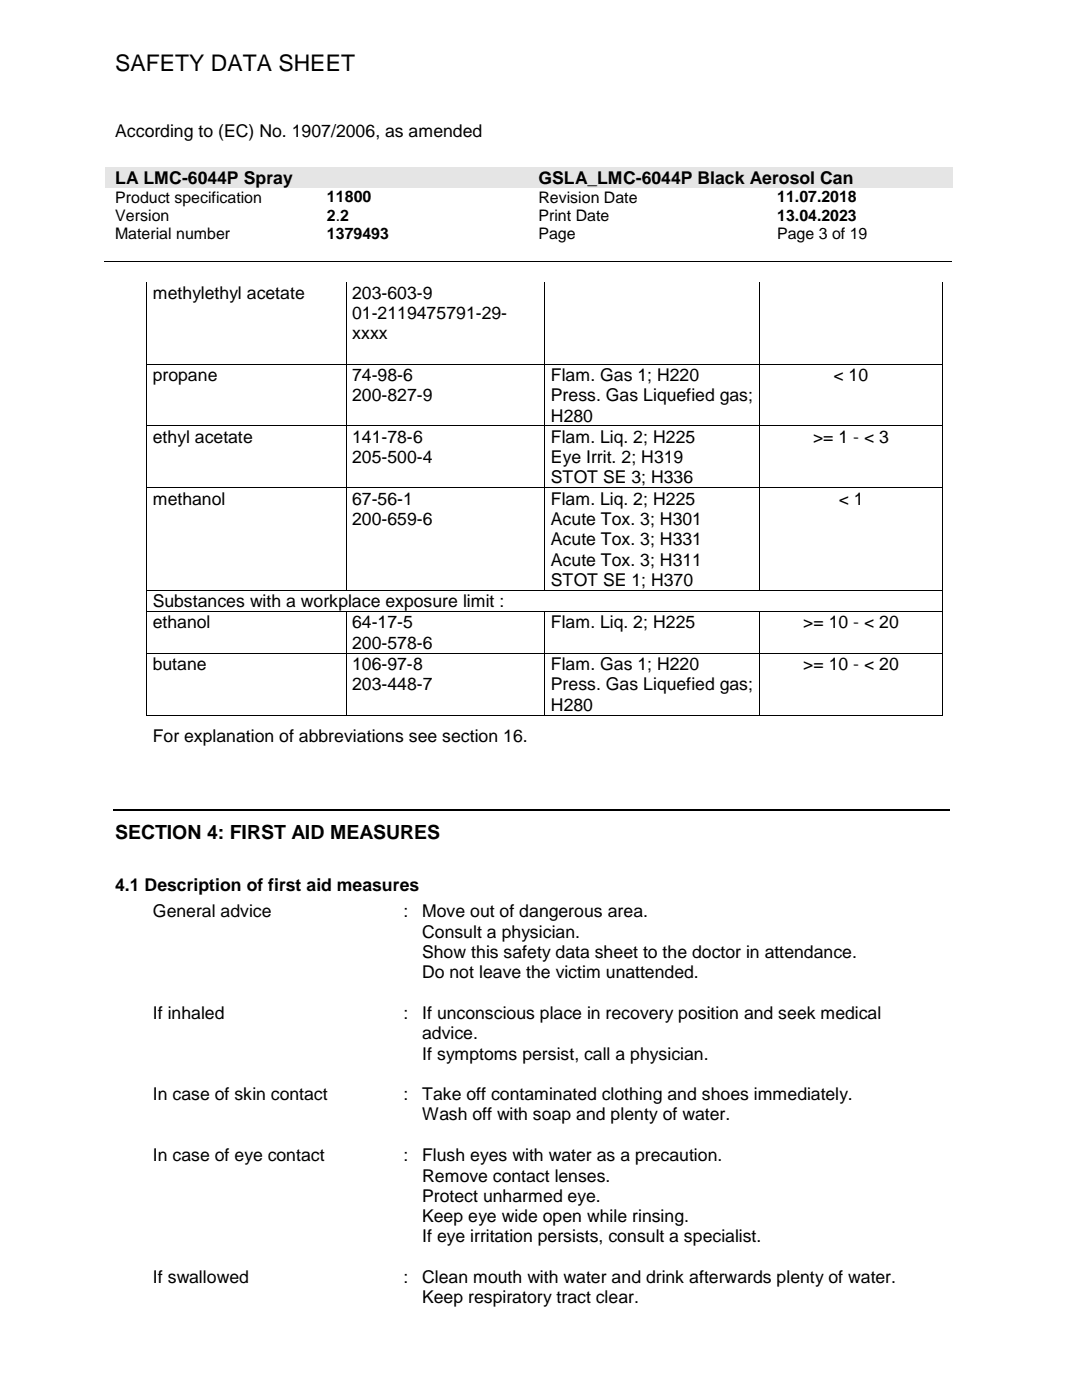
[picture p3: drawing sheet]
<svg xmlns="http://www.w3.org/2000/svg" width="216mm" height="279mm" viewBox="0 0 216 279" stroke-linecap="round" stroke-linejoin="round" font-family="sans-serif">
<defs><g id="words">
<text font-size="4.6" x="23" y="14.3">SAFETY DATA SHEET</text>
<text font-size="3.9" x="23" y="167.5">SECTION 4: FIRST AID MEASURES</text>
<g font-size="3.5">
<text x="23" y="27.4">According to (EC) No. 1907/2006, as amended</text>
<text x="23" y="36.7">LA LMC-6044P Spray</text>
<text x="107.5" y="36.7">GSLA_LMC-6044P Black Aerosol Can</text>
<text x="30.5" y="59.6">methylethyl acetate</text>
<text x="70.3" y="59.6">203-603-9</text>
<text x="70.3" y="63.7">01-2119475791-29-</text>
<text x="70.3" y="67.7">xxxx</text>
<text x="30.5" y="76">propane</text>
<text x="70.3" y="76">74-98-6</text>
<text x="110" y="76">Flam. Gas 1; H220</text>
<text x="166.4" y="76">&lt; 10</text>
<text x="70.3" y="80.1">200-827-9</text>
<text x="110" y="80.1">Press. Gas Liquefied gas;</text>
<text x="30.5" y="88.4">ethyl acetate</text>
<text x="70.3" y="88.4">141-78-6</text>
<text x="110" y="84.1">H280</text>
<text x="110" y="88.4">Flam. Liq. 2; H225</text>
<text x="162.3" y="88.4">&gt;= 1 - &lt; 3</text>
<text x="70.3" y="92.4">205-500-4</text>
<text x="110" y="92.4">Eye Irrit. 2; H319</text>
<text x="30.5" y="100.7">methanol</text>
<text x="70.3" y="100.7">67-56-1</text>
<text x="110" y="96.5">STOT SE 3; H336</text>
<text x="110" y="100.7">Flam. Liq. 2; H225</text>
<text x="167.4" y="100.7">&lt; 1</text>
<text x="70.3" y="104.8">200-659-6</text>
<text x="110" y="104.8">Acute Tox. 3; H301</text>
<text x="110" y="108.9">Acute Tox. 3; H331</text>
<text x="110" y="112.9">Acute Tox. 3; H311</text>
<text x="110" y="116.9">STOT SE 1; H370</text>
<text x="30.5" y="121.2">Substances with a workplace exposure limit :</text>
<text x="30.5" y="125.4">ethanol</text>
<text x="70.3" y="125.4">64-17-5</text>
<text x="110" y="125.4">Flam. Liq. 2; H225</text>
<text x="160.3" y="125.4">&gt;= 10 - &lt; 20</text>
<text x="70.3" y="129.5">200-578-6</text>
<text x="30.5" y="133.7">butane</text>
<text x="70.3" y="133.7">106-97-8</text>
<text x="70.3" y="137.8">203-448-7</text>
<text x="110" y="133.7">Flam. Gas 1; H220</text>
<text x="110" y="137.8">Press. Gas Liquefied gas;</text>
<text x="160.3" y="133.7">&gt;= 10 - &lt; 20</text>
<text x="110" y="141.8">H280</text>
<text x="30.5" y="148.2">For explanation of abbreviations see section 16.</text>
<text x="23" y="177.9">4.1 Description of first aid measures</text>
<text x="30.5" y="183.1">General advice</text>
<text x="80.5" y="183.1">:</text>
<text x="84.3" y="183.1">Move out of dangerous area.</text>
<text x="84.3" y="187.1">Consult a physician.</text>
<text x="84.3" y="191.2">Show this safety data sheet to the doctor in attendance.</text>
<text x="84.3" y="195.3">Do not leave the victim unattended.</text>
<text x="30.5" y="203.4">If inhaled</text>
<text x="80.5" y="203.4">:</text>
<text x="84.3" y="203.4">If unconscious place in recovery position and seek medical</text>
<text x="84.3" y="207.4">advice.</text>
<text x="84.3" y="211.5">If symptoms persist, call a physician.</text>
<text x="30.5" y="219.6">In case of skin contact</text>
<text x="80.5" y="219.6">:</text>
<text x="84.3" y="219.6">Take off contaminated clothing and shoes immediately.</text>
<text x="84.3" y="223.6">Wash off with soap and plenty of water.</text>
<text x="30.5" y="231.8">In case of eye contact</text>
<text x="80.5" y="231.8">:</text>
<text x="84.3" y="231.8">Flush eyes with water as a precaution.</text>
<text x="84.3" y="235.8">Remove contact lenses.</text>
<text x="84.3" y="239.9">Protect unharmed eye.</text>
<text x="84.3" y="244">Keep eye wide open while rinsing.</text>
<text x="84.3" y="248">If eye irritation persists, consult a specialist.</text>
<text x="30.5" y="256.1">If swallowed</text>
<text x="80.5" y="256.1">:</text>
<text x="84.3" y="256.1">Clean mouth with water and drink afterwards plenty of water.</text>
<text x="84.3" y="260.2">Keep respiratory tract clear.</text>
</g>
<g font-size="3.2">
<text x="23" y="40.5">Product specification</text>
<text x="65.3" y="40.4">11800</text>
<text x="107.5" y="40.5">Revision Date</text>
<text x="155.1" y="40.4">11.07.2018</text>
<text x="23" y="44.1">Version</text>
<text x="23" y="47.8">Material number</text>
<text x="65.3" y="44">2.2</text>
<text x="65.3" y="47.7">1379493</text>
<text x="107.5" y="44.1">Print Date</text>
<text x="107.5" y="47.8">Page</text>
<text x="155.1" y="44">13.04.2023</text>
<text x="155.1" y="47.8">Page 3 of 19</text>
</g>
</g></defs>
<g fill="#e5e5e5">
<path d="M21.1 33.5h84.5v4h-84.5z" fill-rule="evenodd"/>
<path d="M23 33.5h80.6v4h-80.6z" fill-rule="evenodd"/>
<path d="M105.6 33.5h84.4v4h-84.4z" fill-rule="evenodd"/>
<path d="M107.5 33.5h80.6v4h-80.6z" fill-rule="evenodd"/>
</g>
<g fill="none" stroke="#000" stroke-width=".2">
<path d="M20.8 52.2h169.2M29.3 56.4v16.2M69.1 56.4v16.2M108.7 56.4v16.2M151.6 56.4v16.2M188.1 56.4v16.2M29.3 72.8v12.1M29.3 72.7h39.7M69.1 72.8v12.1M69.1 72.7h39.6M108.7 72.8v12.1M108.8 72.7h42.7"/>
<path d="M151.6 72.8v12.1M151.7 72.7h36.3M188.1 72.8v12.1M29.3 85.1v12.2M29.3 97.5v20.2M29.3 85h39.7M29.3 97.4h39.7M69.1 85.1v12.2M69.1 97.5v20.2M69.1 85h39.6M69.1 97.4h39.6M108.7 85.1v12.2"/>
<path d="M108.7 97.5v20.2M108.8 85h42.7M108.8 97.4h42.7M151.6 85.1v12.2M151.6 97.5v20.2M151.7 85h36.3M151.7 97.4h36.3M188.1 85.1v12.2M188.1 97.5v20.2M29.3 117.9v4.1M29.3 117.8h39.7M69.1 117.8h39.6"/>
<path d="M108.8 117.8h42.7M151.7 117.8h36.3M188.1 117.9v4.1M29.3 122.1v8.2M29.3 130.4v12.2M29.3 122.1h158.7M29.3 130.4h39.7M69.1 122.1v8.2M69.1 130.4v12.2M69.1 130.4h39.6M108.7 122.1v8.2M108.7 130.4v12.2"/>
<path d="M108.8 130.4h42.7M151.6 122.1v8.2M151.6 130.4v12.2M151.7 130.4h36.3M188.1 122.1v8.2M188.1 130.4v12.2M29.3 142.7h39.7M69.1 142.7h39.6M108.8 142.7h42.7M151.7 142.7h36.3"/>
</g>
<g fill="#000">
<path d="M63.1 52.1h.2v.2h-.2z" fill-rule="evenodd"/>
<path d="M105.3 52.1h.2v.2h-.2z" fill-rule="evenodd"/>
<path d="M152.9 52.1h.2v.2h-.2z" fill-rule="evenodd"/>
<path d="M29.2 72.6h.1v.2h-.1z" fill-rule="evenodd"/>
<path d="M29.2 72.6h.1v.2h-.1z" fill-rule="evenodd"/>
<path d="M69 72.6h.1v.2h-.1z" fill-rule="evenodd"/>
<path d="M108.7 72.6h.1v.2h-.1z" fill-rule="evenodd"/>
<path d="M151.5 72.6h.2v.2h-.2z" fill-rule="evenodd"/>
<path d="M188 72.6h.2v.2h-.2z" fill-rule="evenodd"/>
<path d="M188 72.6h.2v.2h-.2z" fill-rule="evenodd"/>
<path d="M29.2 84.9h.1v.2h-.1z" fill-rule="evenodd"/>
<path d="M29.2 84.9h.1v.2h-.1z" fill-rule="evenodd"/>
<path d="M29.2 97.3h.1v.2h-.1z" fill-rule="evenodd"/>
<path d="M29.2 97.3h.1v.2h-.1z" fill-rule="evenodd"/>
<path d="M69 84.9h.1v.2h-.1z" fill-rule="evenodd"/>
<path d="M69 97.3h.1v.2h-.1z" fill-rule="evenodd"/>
<path d="M108.7 84.9h.1v.2h-.1z" fill-rule="evenodd"/>
<path d="M108.7 97.3h.1v.2h-.1z" fill-rule="evenodd"/>
<path d="M151.5 84.9h.2v.2h-.2z" fill-rule="evenodd"/>
<path d="M151.5 97.3h.2v.2h-.2z" fill-rule="evenodd"/>
<path d="M188 84.9h.2v.2h-.2z" fill-rule="evenodd"/>
<path d="M188 84.9h.2v.2h-.2z" fill-rule="evenodd"/>
<path d="M188 97.3h.2v.2h-.2z" fill-rule="evenodd"/>
<path d="M188 97.3h.2v.2h-.2z" fill-rule="evenodd"/>
<path d="M29.2 117.7h.1v.2h-.1z" fill-rule="evenodd"/>
<path d="M29.2 117.7h.1v.2h-.1z" fill-rule="evenodd"/>
<path d="M69 117.7h.1v.2h-.1z" fill-rule="evenodd"/>
<path d="M108.7 117.7h.1v.2h-.1z" fill-rule="evenodd"/>
<path d="M151.5 117.7h.2v.2h-.2z" fill-rule="evenodd"/>
<path d="M188 117.7h.2v.2h-.2z" fill-rule="evenodd"/>
<path d="M188 117.7h.2v.2h-.2z" fill-rule="evenodd"/>
<path d="M29.2 122h.1v.1h-.1z" fill-rule="evenodd"/>
<path d="M29.2 122h.1v.1h-.1z" fill-rule="evenodd"/>
<path d="M29.2 130.3h.1v.1h-.1z" fill-rule="evenodd"/>
<path d="M29.2 130.3h.1v.1h-.1z" fill-rule="evenodd"/>
<path d="M69 130.3h.1v.1h-.1z" fill-rule="evenodd"/>
<path d="M108.7 130.3h.1v.1h-.1z" fill-rule="evenodd"/>
<path d="M151.5 130.3h.2v.1h-.2z" fill-rule="evenodd"/>
<path d="M188 122h.2v.1h-.2z" fill-rule="evenodd"/>
<path d="M188 122h.2v.1h-.2z" fill-rule="evenodd"/>
<path d="M188 130.3h.2v.1h-.2z" fill-rule="evenodd"/>
<path d="M188 130.3h.2v.1h-.2z" fill-rule="evenodd"/>
<path d="M29.2 142.6h.1v.2h-.1z" fill-rule="evenodd"/>
<path d="M29.2 142.6h.1v.2h-.1z" fill-rule="evenodd"/>
<path d="M69 142.6h.1v.2h-.1z" fill-rule="evenodd"/>
<path d="M108.7 142.6h.1v.2h-.1z" fill-rule="evenodd"/>
<path d="M151.5 142.6h.2v.2h-.2z" fill-rule="evenodd"/>
<path d="M188 142.6h.2v.2h-.2z" fill-rule="evenodd"/>
<path d="M188 142.6h.2v.2h-.2z" fill-rule="evenodd"/>
</g>
<path d="M22.5 161.7h167" fill="none" stroke="#000" stroke-width=".25"/>
<use href="#words"/>
</svg>
